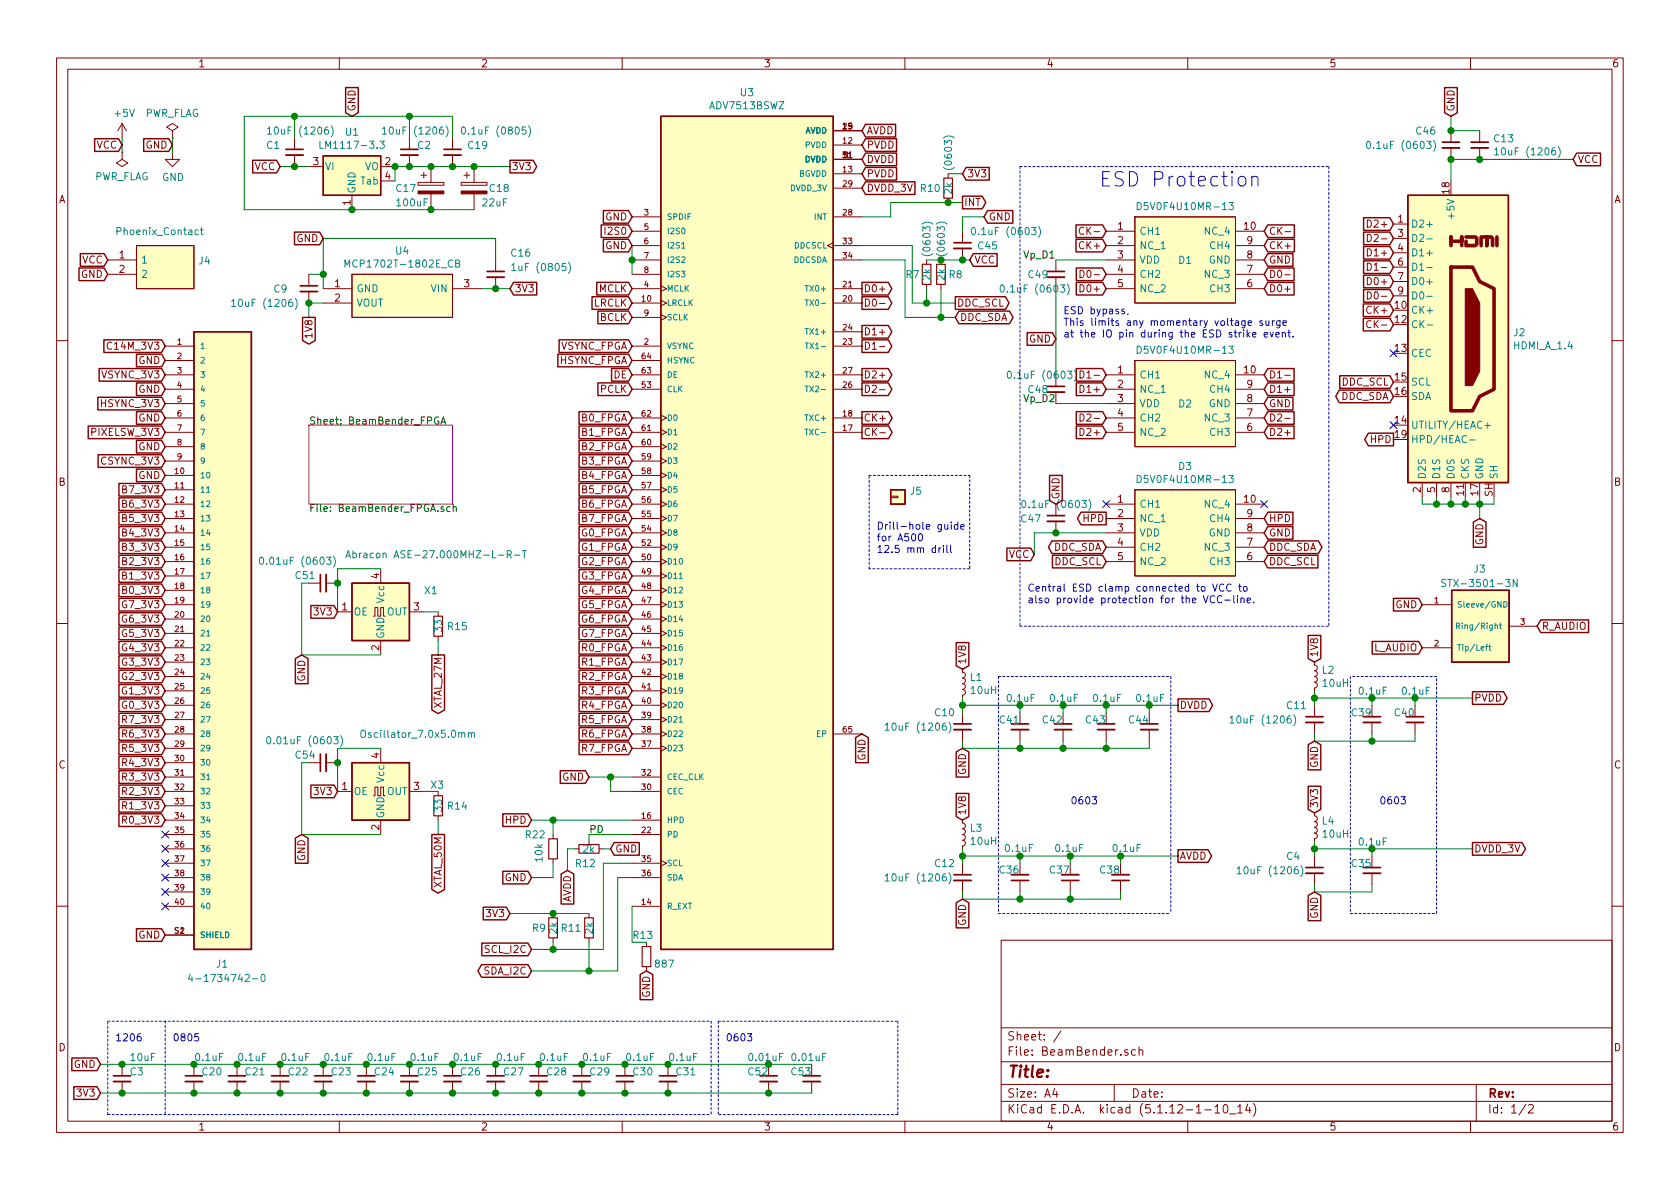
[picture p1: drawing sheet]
<svg xmlns="http://www.w3.org/2000/svg" width="297mm" height="210mm" viewBox="0 0 297 210" stroke-linecap="round" stroke-linejoin="round" font-family="sans-serif">
<defs><g id="words">
<text font-size="3.5" fill="#0000c2" x="194.3" y="33">ESD Protection</text>
<text font-size="2.8" fill="#840000" x="178" y="190.5">Title:</text>
<g font-size="2.1" fill="#840000">
<text x="178" y="184">Sheet: /</text>
<text x="178" y="186.7">File: BeamBender.sch</text>
<text x="178" y="196.9">KiCad E.D.A. kicad (5.1.12-1-10_14)</text>
<text x="178" y="194.1">Size: A4</text>
<text x="200" y="194.1">Date:</text>
<text x="263" y="194.1">Rev:</text>
<text x="263" y="196.9">Id: 1/2</text>
</g>
<g font-size="1.8" fill="#840000">
<text x="35" y="11.9">1</text>
<text x="85" y="11.9">2</text>
<text x="135" y="11.9">3</text>
<text x="185" y="11.9">4</text>
<text x="235" y="11.9">5</text>
<text x="285" y="11.9">6</text>
<text x="62.9" y="19.8" transform="rotate(-90 62.9 19.8)">GND</text>
<text x="153.2" y="23.7">AVDD</text>
<text x="257.2" y="19.8" transform="rotate(-90 257.2 19.8)">GND</text>
<text x="17.1" y="26.3">VCC</text>
<text x="25.8" y="26.3">GND</text>
<text x="55.4" y="29.2">3</text>
<text x="68.1" y="29.2">2</text>
<text x="153.2" y="26.3">PVDD</text>
<text x="153.2" y="28.8">DVDD</text>
<text x="278.9" y="28.8">VCC</text>
<text x="10.4" y="35.9">A</text>
<text x="45" y="30.1">VCC</text>
<text x="68.1" y="31.7">4</text>
<text x="90.4" y="30.1">3V3</text>
<text x="153.2" y="33.9">DVDD_3V</text>
<text x="153.2" y="31.4">PVDD</text>
<text x="171" y="31.4">3V3</text>
<text x="256.3" y="34.2" transform="rotate(-90 256.3 34.2)">18</text>
<text x="285.4" y="35.9">A</text>
<text x="62" y="36.3" transform="rotate(-90 62 36.3)">1</text>
<text x="107" y="39">GND</text>
<text x="107.3" y="41.5">I2S0</text>
<text x="170.4" y="36.4">INT</text>
<text x="174.8" y="39">GND</text>
<text x="191.6" y="41.5">CK-</text>
<text x="197.6" y="40.6">1</text>
<text x="220" y="40.6">10</text>
<text x="224.3" y="41.5">CK-</text>
<text x="242.3" y="40.3">D2+</text>
<text x="247.2" y="39.4">1</text>
<text x="247.2" y="41.9">3</text>
<text x="14.5" y="46.6">VCC</text>
<text x="21.1" y="45.7">1</text>
<text x="52.4" y="42.8">GND</text>
<text x="107" y="44.1">GND</text>
<text x="172.2" y="46.6">VCC</text>
<text x="191.2" y="44.1">CK+</text>
<text x="197.6" y="43.2">2</text>
<text x="197.6" y="45.7">3</text>
<text x="220.5" y="45.7">8</text>
<text x="220.5" y="43.2">9</text>
<text x="224.3" y="46.6">GND</text>
<text x="224.3" y="44.1">CK+</text>
<text x="242.3" y="45.3">D1+</text>
<text x="242.7" y="47.9">D1-</text>
<text x="242.7" y="42.8">D2-</text>
<text x="247.2" y="44.4">4</text>
<text x="247.2" y="47">6</text>
<text x="14.3" y="49.1">GND</text>
<text x="21.1" y="48.3">2</text>
<text x="59.2" y="50.8">1</text>
<text x="59.2" y="53.3">2</text>
<text x="82.1" y="50.8">3</text>
<text x="91" y="51.7">3V3</text>
<text x="105.9" y="51.7">MCLK</text>
<text x="152.7" y="51.7">D0+</text>
<text x="191.5" y="51.7">D0+</text>
<text x="191.9" y="49.1">D0-</text>
<text x="197.6" y="48.3">4</text>
<text x="197.6" y="50.8">5</text>
<text x="220.5" y="50.8">6</text>
<text x="220.5" y="48.3">7</text>
<text x="224.3" y="51.7">D0+</text>
<text x="224.3" y="49.1">D0-</text>
<text x="242.3" y="50.4">D0+</text>
<text x="242.7" y="53">D0-</text>
<text x="247.2" y="49.5">7</text>
<text x="247.2" y="52.1">9</text>
<text x="55.2" y="59.5" transform="rotate(-90 55.2 59.5)">1V8</text>
<text x="105" y="54.2">LRCLK</text>
<text x="106.1" y="56.8">BCLK</text>
<text x="152.7" y="54.2">D0-</text>
<text x="152.7" y="59.3">D1+</text>
<text x="169.2" y="54.2">DDC_SCL</text>
<text x="169.7" y="56.8">DDC_SDA</text>
<text x="242" y="55.5">CK+</text>
<text x="242.4" y="58">CK-</text>
<text x="246.7" y="54.6">10</text>
<text x="246.7" y="57.1">12</text>
<text x="19.6" y="61.8">C14M_3V3</text>
<text x="24.5" y="64.4">GND</text>
<text x="98.9" y="64.4">HSYNC_FPGA</text>
<text x="99" y="61.8">VSYNC_FPGA</text>
<text x="152.7" y="61.8">D1-</text>
<text x="182" y="60.6">GND</text>
<text x="246.7" y="62.2">13</text>
<text x="18.2" y="66.9">VSYNC_3V3</text>
<text x="24.5" y="69.5">GND</text>
<text x="106.1" y="69.5">PCLK</text>
<text x="108.5" y="66.9">DE</text>
<text x="152.7" y="66.9">D2+</text>
<text x="152.7" y="69.5">D2-</text>
<text x="191.5" y="69.5">D1+</text>
<text x="191.9" y="66.9">D1-</text>
<text x="197.6" y="66">1</text>
<text x="197.6" y="68.6">2</text>
<text x="197.6" y="71.1">3</text>
<text x="220" y="66">10</text>
<text x="220.5" y="71.1">8</text>
<text x="220.5" y="68.6">9</text>
<text x="224.3" y="66.9">D1-</text>
<text x="224.3" y="69.5">D1+</text>
<text x="237" y="70.7">DDC_SDA</text>
<text x="237.2" y="68.2">DDC_SCL</text>
<text x="246.7" y="67.3">15</text>
<text x="246.7" y="69.8">16</text>
<text x="16.3" y="77.1">PIXELSW_3V3</text>
<text x="18.1" y="72">HSYNC_3V3</text>
<text x="24.5" y="74.5">GND</text>
<text x="102.8" y="74.5">B0_FPGA</text>
<text x="102.8" y="77.1">B1_FPGA</text>
<text x="152.7" y="74.5">CK+</text>
<text x="152.7" y="77.1">CK-</text>
<text x="191.5" y="77.1">D2+</text>
<text x="191.9" y="74.5">D2-</text>
<text x="197.6" y="73.7">4</text>
<text x="197.6" y="76.2">5</text>
<text x="220.5" y="76.2">6</text>
<text x="220.5" y="73.7">7</text>
<text x="224.3" y="74.5">D2-</text>
<text x="224.3" y="77.1">D2+</text>
<text x="224.3" y="72">GND</text>
<text x="246.7" y="74.9">14</text>
<text x="246.7" y="77.5">19</text>
<text x="18.1" y="82.2">CSYNC_3V3</text>
<text x="24.5" y="79.6">GND</text>
<text x="102.8" y="82.2">B3_FPGA</text>
<text x="102.8" y="79.6">B2_FPGA</text>
<text x="242.4" y="78.4">HPD</text>
<text x="10.4" y="85.9">B</text>
<text x="22" y="87.2">B7_3V3</text>
<text x="22" y="89.8">B6_3V3</text>
<text x="24.5" y="84.7">GND</text>
<text x="102.8" y="89.8">B6_FPGA</text>
<text x="102.8" y="87.2">B5_FPGA</text>
<text x="102.8" y="84.7">B4_FPGA</text>
<text x="187.3" y="88.4" transform="rotate(-90 187.3 88.4)">GND</text>
<text x="197.6" y="88.9">1</text>
<text x="220" y="88.9">10</text>
<text x="251.2" y="87.1" transform="rotate(-90 251.2 87.1)">2</text>
<text x="253.7" y="87.1" transform="rotate(-90 253.7 87.1)">5</text>
<text x="256.3" y="87.1" transform="rotate(-90 256.3 87.1)">8</text>
<text x="258.8" y="87.6" transform="rotate(-90 258.8 87.6)">11</text>
<text x="261.4" y="87.6" transform="rotate(-90 261.4 87.6)">17</text>
<text x="263.9" y="87.8" transform="rotate(-90 263.9 87.8)">SH</text>
<text x="285.4" y="85.9">B</text>
<text x="22" y="92.3">B5_3V3</text>
<text x="22" y="94.9">B4_3V3</text>
<text x="102.7" y="94.9">G0_FPGA</text>
<text x="102.8" y="92.3">B7_FPGA</text>
<text x="191.6" y="92.3">HPD</text>
<text x="197.6" y="91.4">2</text>
<text x="197.6" y="94">3</text>
<text x="220.5" y="94">8</text>
<text x="220.5" y="91.4">9</text>
<text x="224.3" y="92.3">HPD</text>
<text x="224.3" y="94.9">GND</text>
<text x="22" y="99.9">B2_3V3</text>
<text x="22" y="97.4">B3_3V3</text>
<text x="102.7" y="99.9">G2_FPGA</text>
<text x="102.7" y="97.4">G1_FPGA</text>
<text x="178.4" y="98.7">VCC</text>
<text x="186.2" y="97.4">DDC_SDA</text>
<text x="186.4" y="99.9">DDC_SCL</text>
<text x="197.6" y="96.5">4</text>
<text x="197.6" y="99.1">5</text>
<text x="220.5" y="99.1">6</text>
<text x="220.5" y="96.5">7</text>
<text x="224.3" y="99.9">DDC_SCL</text>
<text x="224.3" y="97.4">DDC_SDA</text>
<text x="262.3" y="96.4" transform="rotate(-90 262.3 96.4)">GND</text>
<text x="21.9" y="107.6">G7_3V3</text>
<text x="22" y="105">B0_3V3</text>
<text x="22" y="102.5">B1_3V3</text>
<text x="60.5" y="107.9">1</text>
<text x="67.1" y="102.3" transform="rotate(-90 67.1 102.3)">4</text>
<text x="73.2" y="107.9">3</text>
<text x="102.7" y="107.6">G5_FPGA</text>
<text x="102.7" y="105">G4_FPGA</text>
<text x="102.7" y="102.5">G3_FPGA</text>
<text x="246.7" y="107.6">GND</text>
<text x="21.9" y="110.1">G6_3V3</text>
<text x="21.9" y="112.6">G5_3V3</text>
<text x="55.8" y="108.8">3V3</text>
<text x="102.7" y="112.6">G7_FPGA</text>
<text x="102.7" y="110.1">G6_FPGA</text>
<text x="272.6" y="111.4">R_AUDIO</text>
<text x="21.9" y="117.7">G3_3V3</text>
<text x="21.9" y="115.2">G4_3V3</text>
<text x="67.1" y="115" transform="rotate(-90 67.1 115)">2</text>
<text x="102.8" y="117.7">R1_FPGA</text>
<text x="102.8" y="115.2">R0_FPGA</text>
<text x="170.8" y="117.6" transform="rotate(-90 170.8 117.6)">1V8</text>
<text x="233" y="116.3" transform="rotate(-90 233 116.3)">1V8</text>
<text x="242.9" y="115.2">L_AUDIO</text>
<text x="21.9" y="120.3">G2_3V3</text>
<text x="21.9" y="122.8">G1_3V3</text>
<text x="21.9" y="125.3">G0_3V3</text>
<text x="54" y="120.5" transform="rotate(-90 54 120.5)">GND</text>
<text x="78.1" y="125.1" transform="rotate(-90 78.1 125.1)">XTAL_27M</text>
<text x="102.8" y="122.8">R3_FPGA</text>
<text x="102.8" y="125.3">R4_FPGA</text>
<text x="102.8" y="120.3">R2_FPGA</text>
<text x="208.5" y="125.3">DVDD</text>
<text x="260.6" y="124.1">PVDD</text>
<text x="22" y="127.9">R7_3V3</text>
<text x="22" y="130.4">R6_3V3</text>
<text x="102.8" y="130.4">R6_FPGA</text>
<text x="102.8" y="127.9">R5_FPGA</text>
<text x="10.4" y="135.9">C</text>
<text x="22" y="133">R5_3V3</text>
<text x="22" y="135.5">R4_3V3</text>
<text x="67.1" y="134.1" transform="rotate(-90 67.1 134.1)">4</text>
<text x="102.8" y="133">R7_FPGA</text>
<text x="153" y="134.5" transform="rotate(-90 153 134.5)">GND</text>
<text x="170.8" y="137.1" transform="rotate(-90 170.8 137.1)">GND</text>
<text x="233" y="135.8" transform="rotate(-90 233 135.8)">GND</text>
<text x="285.4" y="135.9">C</text>
<text x="22" y="143.1">R1_3V3</text>
<text x="22" y="140.6">R2_3V3</text>
<text x="22" y="138">R3_3V3</text>
<text x="55.8" y="140.6">3V3</text>
<text x="60.5" y="139.7">1</text>
<text x="73.2" y="139.7">3</text>
<text x="99.4" y="138">GND</text>
<text x="233" y="143" transform="rotate(-90 233 143)">3V3</text>
<text x="22" y="145.7">R0_3V3</text>
<text x="67.1" y="146.8" transform="rotate(-90 67.1 146.8)">2</text>
<text x="89.5" y="145.7">HPD</text>
<text x="170.8" y="144.2" transform="rotate(-90 170.8 144.2)">1V8</text>
<text x="54" y="152.3" transform="rotate(-90 54 152.3)">GND</text>
<text x="89.3" y="155.8">GND</text>
<text x="108.7" y="150.7">GND</text>
<text x="208.5" y="152">AVDD</text>
<text x="260.6" y="150.7">DVDD_3V</text>
<text x="78.1" y="156.9" transform="rotate(-90 78.1 156.9)">XTAL_50M</text>
<text x="101" y="159.7" transform="rotate(-90 101 159.7)">AVDD</text>
<text x="24.5" y="166">GND</text>
<text x="86.2" y="162.2">3V3</text>
<text x="170.8" y="163.7" transform="rotate(-90 170.8 163.7)">GND</text>
<text x="233" y="162.5" transform="rotate(-90 233 162.5)">GND</text>
<text x="85.7" y="172.3">SDA_I2C</text>
<text x="85.9" y="168.5">SCL_I2C</text>
<text x="114.9" y="176.4" transform="rotate(-90 114.9 176.4)">GND</text>
<text x="10.4" y="185.9">D</text>
<text x="285.4" y="185.9">D</text>
<text x="13.1" y="188.8">GND</text>
<text x="13.8" y="193.9">3V3</text>
<text x="35" y="199.9">1</text>
<text x="85" y="199.9">2</text>
<text x="135" y="199.9">3</text>
<text x="185" y="199.9">4</text>
<text x="235" y="199.9">5</text>
<text x="285" y="199.9">6</text>
</g>
<g font-size="1.8" fill="#008484">
<text x="131" y="17">U3</text>
<text x="20.4" y="20.7">+5V</text>
<text x="25.5" y="20.7">PWR_FLAG</text>
<text x="48.3" y="23.8">10uF (1206)</text>
<text x="61.1" y="24">U1</text>
<text x="68.6" y="23.8">10uF (1206)</text>
<text x="82.6" y="23.8">0.1uF (0805)</text>
<text x="125.7" y="19.3">ADV7513BSWZ</text>
<text x="250.5" y="23.8">C46</text>
<text x="47.2" y="26.3">C1</text>
<text x="57.5" y="26.3">LM1117-3.3</text>
<text x="73.9" y="26.3">C2</text>
<text x="82.8" y="26.3">C19</text>
<text x="242.6" y="26.3">0.1uF (0603)</text>
<text x="264.2" y="25.2">C13</text>
<text x="265.3" y="27.5">10uF (1206)</text>
<text x="16.6" y="31.9">PWR_FLAG</text>
<text x="28.7" y="32">GND</text>
<text x="57.4" y="30.1">VI</text>
<text x="62.9" y="34.3" transform="rotate(-90 62.9 34.3)">GND</text>
<text x="63.9" y="32.6">Tab</text>
<text x="64.5" y="30.1">VO</text>
<text x="70.1" y="34">C17</text>
<text x="86.6" y="34">C18</text>
<text x="162.8" y="34">R10</text>
<text x="168.3" y="33.1" transform="rotate(-90 168.3 33.1)">2k (0603)</text>
<text x="21" y="41.6">Phoenix_Contact</text>
<text x="70.3" y="36.5">100uF</text>
<text x="85.4" y="36.5">22uF</text>
<text x="172.8" y="41.6">0.1uF (0603)</text>
<text x="201.4" y="41.5">CH1</text>
<text x="202" y="37.2">D5V0F4U10MR-13</text>
<text x="213.2" y="41.5">NC_4</text>
<text x="249.4" y="40.3">D2+</text>
<text x="257.2" y="38.2" transform="rotate(-90 257.2 38.2)">+5V</text>
<text x="24.9" y="46.6">1</text>
<text x="35.2" y="46.8">J4</text>
<text x="62" y="47.3">MCP1702T-1802E_CB</text>
<text x="70" y="45">U4</text>
<text x="90.4" y="45.4">C16</text>
<text x="91.3" y="47.9">1uF (0805)</text>
<text x="173" y="44.1">C45</text>
<text x="201.4" y="44.1">NC_1</text>
<text x="201.4" y="46.6">VDD</text>
<text x="208.4" y="46.7">D1</text>
<text x="213.7" y="46.6">GND</text>
<text x="214.1" y="44.1">CH4</text>
<text x="249.4" y="42.8">D2-</text>
<text x="249.4" y="45.3">D1+</text>
<text x="249.4" y="47.9">D1-</text>
<text x="24.9" y="49.1">2</text>
<text x="48.5" y="51.7">C9</text>
<text x="63" y="51.7">GND</text>
<text x="76.3" y="51.7">VIN</text>
<text x="160.2" y="49.2">R7</text>
<text x="164.5" y="48.4" transform="rotate(-90 164.5 48.4)">2k (0603)</text>
<text x="167.8" y="49.2">R8</text>
<text x="177.9" y="51.7">0.1uF (0603)</text>
<text x="181.9" y="49.2">C49</text>
<text x="201.4" y="49.1">CH2</text>
<text x="201.4" y="51.7">NC_2</text>
<text x="213.2" y="49.1">NC_3</text>
<text x="214.1" y="51.7">CH3</text>
<text x="249.4" y="50.4">D0+</text>
<text x="249.4" y="53">D0-</text>
<text x="41.9" y="54.3">10uF (1206)</text>
<text x="63" y="54.2">VOUT</text>
<text x="249.4" y="55.5">CK+</text>
<text x="249.4" y="58">CK-</text>
<text x="267.7" y="59.5">J2</text>
<text x="202" y="62.6">D5V0F4U10MR-13</text>
<text x="249.4" y="63.1">CEC</text>
<text x="267.8" y="61.8">HDMI_A_1.4</text>
<text x="179.1" y="67">0.1uF (0603)</text>
<text x="181.9" y="69.5">C48</text>
<text x="201.4" y="66.9">CH1</text>
<text x="201.4" y="69.5">NC_1</text>
<text x="213.2" y="66.9">NC_4</text>
<text x="214.1" y="69.5">CH4</text>
<text x="249.4" y="68.2">SCL</text>
<text x="249.4" y="70.7">SDA</text>
<text x="201.4" y="72">VDD</text>
<text x="201.4" y="74.5">CH2</text>
<text x="201.4" y="77.1">NC_2</text>
<text x="208.4" y="72.1">D2</text>
<text x="213.2" y="74.5">NC_3</text>
<text x="213.7" y="72">GND</text>
<text x="214.1" y="77.1">CH3</text>
<text x="249.4" y="75.8">UTILITY/HEAC+</text>
<text x="208.4" y="83.1">D3</text>
<text x="249.4" y="78.4">HPD/HEAC-</text>
<text x="161" y="87.5">J5</text>
<text x="181.7" y="89.8">0.1uF (0603)</text>
<text x="201.4" y="89.8">CH1</text>
<text x="202" y="85.4">D5V0F4U10MR-13</text>
<text x="213.2" y="89.8">NC_4</text>
<text x="252.1" y="84.8" transform="rotate(-90 252.1 84.8)">D2S</text>
<text x="254.6" y="84.8" transform="rotate(-90 254.6 84.8)">D1S</text>
<text x="257.2" y="84.8" transform="rotate(-90 257.2 84.8)">D0S</text>
<text x="259.7" y="84.8" transform="rotate(-90 259.7 84.8)">CKS</text>
<text x="262.3" y="84.8" transform="rotate(-90 262.3 84.8)">GND</text>
<text x="264.8" y="84.8" transform="rotate(-90 264.8 84.8)">SH</text>
<text x="180.6" y="92.4">C47</text>
<text x="201.4" y="92.3">NC_1</text>
<text x="201.4" y="94.9">VDD</text>
<text x="213.7" y="94.9">GND</text>
<text x="214.1" y="92.3">CH4</text>
<text x="47" y="99.9">0.01uF (0603)</text>
<text x="64" y="98.7">Abracon ASE-27.000MHZ-L-R-T</text>
<text x="201.4" y="97.4">CH2</text>
<text x="201.4" y="99.9">NC_2</text>
<text x="213.2" y="97.4">NC_3</text>
<text x="214.1" y="99.9">CH3</text>
<text x="260.7" y="101.3">J3</text>
<text x="52.3" y="102.4">C51</text>
<text x="67.9" y="106.5" transform="rotate(-90 67.9 106.5)">Vcc</text>
<text x="75.1" y="105.1">X1</text>
<text x="256.2" y="103.8">STX-3501-3N</text>
<text x="62.5" y="108.8">OE</text>
<text x="67.9" y="113" transform="rotate(-90 67.9 113)">GND</text>
<text x="68.4" y="108.8">OUT</text>
<text x="78.2" y="111.7" transform="rotate(-90 78.2 111.7)">33</text>
<text x="79.2" y="111.4">R15</text>
<text x="233.8" y="119.1">L2</text>
<text x="171.6" y="120.4">L1</text>
<text x="171.8" y="122.7">10uH</text>
<text x="178.2" y="124.1">0.1uF</text>
<text x="185.8" y="124.1">0.1uF</text>
<text x="193.4" y="124.1">0.1uF</text>
<text x="201" y="124.1">0.1uF</text>
<text x="227.6" y="125.4">C11</text>
<text x="234" y="121.5">10uH</text>
<text x="240.4" y="122.9">0.1uF</text>
<text x="248" y="122.9">0.1uF</text>
<text x="48.3" y="131.6">0.01uF (0603)</text>
<text x="64.8" y="130.5">Oscillator_7.0x5.0mm</text>
<text x="157.5" y="129.2">10uF (1206)</text>
<text x="165.4" y="126.7">C10</text>
<text x="176.8" y="127.9">C41</text>
<text x="184.4" y="127.9">C42</text>
<text x="192" y="127.9">C43</text>
<text x="199.7" y="127.9">C44</text>
<text x="218.5" y="127.9">10uF (1206)</text>
<text x="239" y="126.7">C39</text>
<text x="246.7" y="126.7">C40</text>
<text x="52.3" y="134.2">C54</text>
<text x="62.5" y="140.6">OE</text>
<text x="67.9" y="138.3" transform="rotate(-90 67.9 138.3)">Vcc</text>
<text x="68.4" y="140.6">OUT</text>
<text x="76.3" y="139.5">X3</text>
<text x="78.2" y="143.4" transform="rotate(-90 78.2 143.4)">33</text>
<text x="79.2" y="143.2">R14</text>
<text x="67.9" y="144.8" transform="rotate(-90 67.9 144.8)">GND</text>
<text x="93" y="148.3">R22</text>
<text x="171.6" y="147.1">L3</text>
<text x="171.8" y="149.4">10uH</text>
<text x="233.8" y="145.8">L4</text>
<text x="234" y="148.1">10uH</text>
<text x="240.4" y="149.5">0.1uF</text>
<text x="95.9" y="152.3" transform="rotate(-90 95.9 152.3)">10k</text>
<text x="101.9" y="153.3">R12</text>
<text x="103.1" y="150.8">2k</text>
<text x="157.5" y="155.9">10uF (1206)</text>
<text x="165.4" y="153.3">C12</text>
<text x="176.8" y="154.5">C36</text>
<text x="177.9" y="150.7">0.1uF</text>
<text x="185.7" y="154.5">C37</text>
<text x="186.7" y="150.7">0.1uF</text>
<text x="194.6" y="154.5">C38</text>
<text x="196.9" y="150.7">0.1uF</text>
<text x="219.7" y="154.6">10uF (1206)</text>
<text x="227.5" y="152.1">C4</text>
<text x="239" y="153.3">C35</text>
<text x="94.2" y="164.8">R9</text>
<text x="98.5" y="165.1" transform="rotate(-90 98.5 165.1)">2k</text>
<text x="99.3" y="164.8">R11</text>
<text x="104.8" y="165.1" transform="rotate(-90 104.8 165.1)">2k</text>
<text x="35.1" y="173.7">4-1734742-0</text>
<text x="38.3" y="171.1">J1</text>
<text x="116" y="171.1">887</text>
<text x="23.1" y="190.2">C3</text>
<text x="23.2" y="187.6">10uF</text>
<text x="34.7" y="187.6">0.1uF</text>
<text x="35.8" y="190.2">C20</text>
<text x="42.3" y="187.6">0.1uF</text>
<text x="43.5" y="190.2">C21</text>
<text x="49.9" y="187.6">0.1uF</text>
<text x="51.1" y="190.2">C22</text>
<text x="57.5" y="187.6">0.1uF</text>
<text x="58.7" y="190.2">C23</text>
<text x="65.2" y="187.6">0.1uF</text>
<text x="66.3" y="190.2">C24</text>
<text x="72.8" y="187.6">0.1uF</text>
<text x="73.9" y="190.2">C25</text>
<text x="80.4" y="187.6">0.1uF</text>
<text x="81.6" y="190.2">C26</text>
<text x="88" y="187.6">0.1uF</text>
<text x="89.2" y="190.2">C27</text>
<text x="95.6" y="187.6">0.1uF</text>
<text x="96.8" y="190.2">C28</text>
<text x="103.3" y="187.6">0.1uF</text>
<text x="104.4" y="190.2">C29</text>
<text x="110.9" y="187.6">0.1uF</text>
<text x="112" y="190.2">C30</text>
<text x="118.5" y="187.6">0.1uF</text>
<text x="119.7" y="190.2">C31</text>
<text x="132.4" y="190.2">C52</text>
<text x="132.6" y="187.6">0.01uF</text>
<text x="140" y="190.2">C53</text>
<text x="140.2" y="187.6">0.01uF</text>
</g>
<g font-size="1.8">
<text x="181.2" y="45.7">Vp_D1</text>
<text x="181.2" y="71.1">Vp_D2</text>
<text x="54.6" y="75.1">Sheet: BeamBender_FPGA</text>
<text x="54.6" y="90.5">File: BeamBender_FPGA.sch</text>
<text x="104.1" y="147.3">PD</text>
</g>
<g font-size="1.8" fill="#008400">
<text x="167.1" y="48.4" transform="rotate(-90 167.1 48.4)">2k (0603)</text>
<text x="112" y="166">R13</text>
</g>
<g font-size="1.8" fill="#0000c2">
<text x="188" y="55.6">ESD bypass,</text>
<text x="188" y="57.6">This limits any momentary voltage surge</text>
<text x="188" y="59.7">at the IO pin during the ESD strike event.</text>
<text x="154.9" y="93.7">Drill-hole guide</text>
<text x="154.9" y="95.7">for A500</text>
<text x="154.9" y="97.8">12.5 mm drill</text>
<text x="181.6" y="104.6">Central ESD clamp connected to VCC to</text>
<text x="181.6" y="106.7">also provide protection for the VCC-line.</text>
<text x="189.2" y="142.2">0603</text>
<text x="243.8" y="142.2">0603</text>
<text x="20.3" y="184.1">1206</text>
<text x="30.5" y="184.1">0805</text>
<text x="128.3" y="184.1">0603</text>
</g>
<g font-size="1.4" fill="#008484">
<text x="142.3" y="23.6">AVDD</text>
<text x="142.3" y="28.7">DVDD</text>
<text x="142.4" y="26.2">PVDD</text>
<text x="139.8" y="33.8">DVDD_3V</text>
<text x="141.2" y="31.2">BGVDD</text>
<text x="117.9" y="38.9">SPDIF</text>
<text x="117.9" y="41.4">I2S0</text>
<text x="144" y="38.9">INT</text>
<text x="117.9" y="43.9">I2S1</text>
<text x="117.9" y="46.5">I2S2</text>
<text x="140.3" y="46.5">DDCSDA</text>
<text x="140.4" y="43.9">DDCSCL</text>
<text x="117.9" y="51.6">MCLK</text>
<text x="117.9" y="49">I2S3</text>
<text x="142.9" y="51.6">TX0+</text>
<text x="117.9" y="54.1">LRCLK</text>
<text x="117.9" y="56.6">SCLK</text>
<text x="142.9" y="59.2">TX1+</text>
<text x="143.7" y="54.1">TX0</text>
<text x="35.3" y="61.7">1</text>
<text x="35.3" y="64.3">2</text>
<text x="117.9" y="61.7">VSYNC</text>
<text x="117.9" y="64.3">HSYNC</text>
<text x="143.7" y="61.7">TX1</text>
<text x="35.3" y="66.8">3</text>
<text x="35.3" y="69.3">4</text>
<text x="35.3" y="71.9">5</text>
<text x="117.9" y="69.3">CLK</text>
<text x="117.9" y="66.8">DE</text>
<text x="142.9" y="66.8">TX2+</text>
<text x="143.7" y="69.3">TX2</text>
<text x="35.3" y="74.4">6</text>
<text x="35.3" y="77">7</text>
<text x="117.9" y="77">D1</text>
<text x="117.9" y="74.4">D0</text>
<text x="142.6" y="74.4">TXC+</text>
<text x="143.5" y="77">TXC</text>
<text x="35.3" y="79.5">8</text>
<text x="35.3" y="82">9</text>
<text x="117.9" y="82">D3</text>
<text x="117.9" y="79.5">D2</text>
<text x="35.3" y="84.6">10</text>
<text x="35.3" y="87.1">11</text>
<text x="35.3" y="89.7">12</text>
<text x="117.9" y="89.7">D6</text>
<text x="117.9" y="87.1">D5</text>
<text x="117.9" y="84.6">D4</text>
<text x="35.3" y="92.2">13</text>
<text x="35.3" y="94.7">14</text>
<text x="117.9" y="94.7">D8</text>
<text x="117.9" y="92.2">D7</text>
<text x="35.3" y="97.3">15</text>
<text x="35.3" y="99.8">16</text>
<text x="117.9" y="99.8">D10</text>
<text x="117.9" y="97.3">D9</text>
<text x="35.3" y="102.4">17</text>
<text x="35.3" y="104.9">18</text>
<text x="35.3" y="107.4">19</text>
<text x="117.9" y="107.4">D13</text>
<text x="117.9" y="104.9">D12</text>
<text x="117.9" y="102.4">D11</text>
<text x="257.6" y="107.4">Sleeve/GND</text>
<text x="35.3" y="110">20</text>
<text x="35.3" y="112.5">21</text>
<text x="117.9" y="112.5">D15</text>
<text x="117.9" y="110">D14</text>
<text x="258.5" y="111.2">Ring/Right</text>
<text x="35.3" y="115.1">22</text>
<text x="35.3" y="117.6">23</text>
<text x="117.9" y="117.6">D17</text>
<text x="117.9" y="115.1">D16</text>
<text x="257.6" y="115.1">Tip/Left</text>
<text x="35.3" y="120.1">24</text>
<text x="35.3" y="122.7">25</text>
<text x="35.3" y="125.2">26</text>
<text x="117.9" y="125.2">D20</text>
<text x="117.9" y="122.7">D19</text>
<text x="117.9" y="120.1">D18</text>
<text x="35.3" y="127.8">27</text>
<text x="35.3" y="130.3">28</text>
<text x="117.9" y="130.3">D22</text>
<text x="117.9" y="127.8">D21</text>
<text x="144.4" y="130.3">EP</text>
<text x="35.3" y="132.8">29</text>
<text x="35.3" y="135.4">30</text>
<text x="35.3" y="137.9">31</text>
<text x="117.9" y="137.9">CEC_CLK</text>
<text x="117.9" y="132.8">D23</text>
<text x="35.3" y="140.5">32</text>
<text x="35.3" y="143">33</text>
<text x="117.9" y="140.5">CEC</text>
<text x="35.3" y="145.5">34</text>
<text x="35.3" y="148.1">35</text>
<text x="117.9" y="145.5">HPD</text>
<text x="117.9" y="148.1">PD</text>
<text x="35.3" y="150.6">36</text>
<text x="35.3" y="153.2">37</text>
<text x="35.3" y="155.7">38</text>
<text x="117.9" y="153.2">SCL</text>
<text x="117.9" y="155.7">SDA</text>
<text x="35.3" y="158.2">39</text>
<text x="35.3" y="160.8">40</text>
<text x="117.9" y="160.8">R_EXT</text>
<text x="35.3" y="165.9">SHIELD</text>
</g>
<g font-size="1.4" fill="#840000">
<text x="149.1" y="22.9">15</text>
<text x="149.1" y="27.9">11</text>
<text x="149.1" y="25.4">12</text>
<text x="149.5" y="27.9">1</text>
<text x="149.1" y="30.5">13</text>
<text x="149.1" y="33">29</text>
<text x="113.9" y="38.1">3</text>
<text x="113.9" y="40.6">5</text>
<text x="149.1" y="38.1">28</text>
<text x="113.9" y="43.2">6</text>
<text x="113.9" y="45.7">7</text>
<text x="149.1" y="43.2">33</text>
<text x="149.1" y="45.7">34</text>
<text x="113.5" y="53.3">10</text>
<text x="113.9" y="50.8">4</text>
<text x="113.9" y="48.3">8</text>
<text x="149.1" y="53.3">20</text>
<text x="149.1" y="50.8">21</text>
<text x="113.9" y="55.9">9</text>
<text x="149.1" y="58.4">24</text>
<text x="31.4" y="61">1</text>
<text x="31.4" y="63.5">2</text>
<text x="113.5" y="63.5">64</text>
<text x="113.9" y="61">2</text>
<text x="149.1" y="61">23</text>
<text x="31.4" y="66">3</text>
<text x="31.4" y="68.6">4</text>
<text x="31.4" y="71.1">5</text>
<text x="113.5" y="68.6">53</text>
<text x="113.5" y="66">63</text>
<text x="149.1" y="68.6">26</text>
<text x="149.1" y="66">27</text>
<text x="31.4" y="73.7">6</text>
<text x="31.4" y="76.2">7</text>
<text x="113.5" y="76.2">61</text>
<text x="113.5" y="73.7">62</text>
<text x="149.1" y="76.2">17</text>
<text x="149.1" y="73.7">18</text>
<text x="31" y="83.8">10</text>
<text x="31.4" y="78.7">8</text>
<text x="31.4" y="81.3">9</text>
<text x="113.5" y="83.8">58</text>
<text x="113.5" y="81.3">59</text>
<text x="113.5" y="78.7">60</text>
<text x="31" y="86.4">11</text>
<text x="31" y="88.9">12</text>
<text x="113.5" y="88.9">56</text>
<text x="113.5" y="86.4">57</text>
<text x="31" y="91.4">13</text>
<text x="31" y="94">14</text>
<text x="113.5" y="94">54</text>
<text x="113.5" y="91.4">55</text>
<text x="31" y="96.5">15</text>
<text x="31" y="99.1">16</text>
<text x="31" y="101.6">17</text>
<text x="113.5" y="101.6">49</text>
<text x="113.5" y="99.1">50</text>
<text x="113.5" y="96.5">52</text>
<text x="31" y="104.1">18</text>
<text x="31" y="106.7">19</text>
<text x="113.5" y="106.7">47</text>
<text x="113.5" y="104.1">48</text>
<text x="253.6" y="106.7">1</text>
<text x="31" y="109.2">20</text>
<text x="31" y="111.8">21</text>
<text x="113.5" y="111.8">45</text>
<text x="113.5" y="109.2">46</text>
<text x="268.9" y="110.5">3</text>
<text x="31" y="114.3">22</text>
<text x="31" y="116.8">23</text>
<text x="31" y="119.4">24</text>
<text x="113.5" y="119.4">42</text>
<text x="113.5" y="116.8">43</text>
<text x="113.5" y="114.3">44</text>
<text x="253.6" y="114.3">2</text>
<text x="31" y="121.9">25</text>
<text x="31" y="124.5">26</text>
<text x="113.5" y="124.5">40</text>
<text x="113.5" y="121.9">41</text>
<text x="31" y="127">27</text>
<text x="31" y="129.5">28</text>
<text x="113.5" y="129.5">38</text>
<text x="113.5" y="127">39</text>
<text x="149.1" y="129.5">65</text>
<text x="31" y="132.1">29</text>
<text x="31" y="134.6">30</text>
<text x="31" y="137.2">31</text>
<text x="113.5" y="137.2">32</text>
<text x="113.5" y="132.1">37</text>
<text x="31" y="139.7">32</text>
<text x="31" y="142.2">33</text>
<text x="113.5" y="139.7">30</text>
<text x="31" y="144.8">34</text>
<text x="31" y="147.3">35</text>
<text x="31" y="149.9">36</text>
<text x="113.5" y="144.8">16</text>
<text x="113.5" y="147.3">22</text>
<text x="31" y="152.4">37</text>
<text x="31" y="154.9">38</text>
<text x="113.5" y="152.4">35</text>
<text x="113.5" y="154.9">36</text>
<text x="31" y="157.5">39</text>
<text x="31" y="160">40</text>
<text x="113.5" y="160">14</text>
<text x="30.9" y="165.1">S1</text>
<text x="31.8" y="165.1">2</text>
</g>
</g></defs>
<g fill="none" stroke="#840000" stroke-width=".18">
<path d="M10 10.3h277v189.9h-277zM12 12.2h273v186.1h-273zM60 10.3v1.9M110 10.3v1.9M160 10.3v1.9M210 10.3v1.9M260 10.3v1.9M21.6 26.9v1.3l1 .6-1 .7-1-.7 1-.6M21.6 26.9h.1M21.6 21.8l-.8 1.3M21.6 21.8v2.6M21.6 21.8l.8 1.3"/>
<path d="M30.5 23.1l1-.6-1-.7-1 .7 1 .6v1.3M30.5 24.4h.1M30.5 26.9v1.3h1.2l-1.2 1.3-1.3-1.3h1.3M52.1 24.4v2M52.1 27.4v2.1M54.6 29.5h2.5M62.2 34.5v2.6M67.3 29.5h2.5M67.3 32h2.5M72.4 24.4v2M72.4 27.4v2.1M73.9 32.3h4.6v.5h-4.6z"/>
<path d="M74.4 31h1M74.9 30.5v1M76.2 29.5v2.8M76.2 34.3v2.8M80 24.4v2M80 27.4v2.1M81.5 32.3h4.6v.5h-4.6zM82 31h1.1M82.5 30.5v1M83.8 29.5v2.8M83.8 34.3v2.8M111.8 38.3h5"/>
<path d="M147.3 28.2h5.1M147.3 25.6h5.1M147.3 30.7h5.1M147.3 23.1h5.1M147.3 38.3h5.1M147.3 33.3h5.1M167.6 35v.8M200.7 38.3h17.7v15.3h-17.7zM241.8 38.9a.64 .64 0 0 1 .7 .6 .64 .64 0 0 1-.7 .7zM246.4 39.6h2.5M256.5 23.1v2M256.5 26.2v2"/>
<path d="M261.6 23.1v2M261.6 26.2v2M19 46h5.1M19 48.5h5.1M24.1 43.4h10.2v7.6h-10.2zM54.6 48.5v2M54.6 51.6v2M57.1 51h5.1M57.1 53.6h5.1M62.2 48.5h17.8v7.6h-17.8zM80 51h5.1M87.6 46v2"/>
<path d="M87.6 49v2M111.8 40.9h5M111.8 43.4h5M111.8 46h5M111.8 48.5h5M111.8 51h5M111.8 53.6h5M111.8 56.1h5M116.8 53.1l1.1 .5-1.1 .5M116.8 50.5l1.1 .5-1.1 .6M116.8 55.6l1.1 .5-1.1 .5M147.3 42.9l-1 .5 1 .5"/>
<path d="M147.3 43.4h5.1M147.3 46h5.1M147.3 51h5.1M147.3 53.6h5.1M147.3 58.7h5.1M155.5 53.7h1M163.8 50.3v.7M166.4 50.3v.7M170.2 40.9v2M170.2 43.9v2.1M186.7 46v2M186.7 49v2"/>
<path d="M191 50.3a.64 .64 0 0 1 .7 .7 .64 .64 0 0 1-.7 .6zM191 47.8a.64 .64 0 0 1 .7 .6 .64 .64 0 0 1-.7 .7zM191.6 40.3a.6 .6 0 0 0-.8 .4 .6 .6 0 0 0 .6 .7l.2-.1M195.6 40.9h5.1M195.6 43.4h5.1M195.6 46h5.1M195.6 48.5h5.1M195.6 51h5.1M218.4 40.9h5.1M218.4 43.4h5.1M218.4 46h5.1M218.4 48.5h5.1"/>
<path d="M218.4 51h5.1M227.2 48.6h.9M227.2 41h1M241.8 51.6a.64 .64 0 0 1 .7 .6 .64 .64 0 0 1-.7 .7zM241.8 49.1a.64 .64 0 0 1 .7 .6 .64 .64 0 0 1-.7 .6zM241.8 46.5a.64 .64 0 0 1 .7 .7 .64 .64 0 0 1-.7 .6zM241.8 44a.64 .64 0 0 1 .7 .6 .64 .64 0 0 1-.7 .7zM241.8 41.4a.64 .64 0 0 1 .7 .7 .64 .64 0 0 1-.7 .6zM242.4 56.8a.6 .6 0 0 0-.8 .4 .6 .6 0 0 0 .6 .8l.2-.2M246.4 42.2h2.5M246.4 44.7h2.5M246.4 47.2h2.5"/>
<path d="M246.4 49.8h2.5M246.4 52.3h2.5M10 60.2h2M19.7 60.6a.6 .6 0 0 0-.8 .5 .6 .6 0 0 0 .6 .7l.2-.2M29.2 66.3h5.1M29.2 68.8h5.1M29.2 71.4h5.1M29.2 73.9h5.1M29.2 76.4h5.1M29.2 61.2h5.1M29.2 63.7h5.1M29.2 79h5.1"/>
<path d="M111.8 66.3h5M111.8 68.8h5M111.8 73.9h5M111.8 76.4h5M111.8 61.2h5M111.8 63.7h5M111.8 79h5M116.8 78.5l1.1 .5-1.1 .5M116.8 75.9l1.1 .5-1.1 .6M116.8 73.4l1.1 .5-1.1 .5M147.3 66.3h5.1M147.3 68.8h5.1"/>
<path d="M147.3 73.9h5.1M147.3 76.4h5.1M147.3 61.2h5.1M155.5 61.3h1M155.5 68.9h1M155.5 76.5h1M186.7 66.3v2M191 65.6a.64 .64 0 0 1 .7 .6 .64 .64 0 0 1-.7 .6zM191 68.1a.64 .64 0 0 1 .7 .7 .64 .64 0 0 1-.7 .6zM191 73.2a.64 .64 0 0 1 .7 .6 .64 .64 0 0 1-.7 .7zM191 75.7a.64 .64 0 0 1 .7 .7 .64 .64 0 0 1-.7 .6zM195.6 66.3h5.1"/>
<path d="M195.6 68.8h5.1M195.6 71.4h5.1M195.6 73.9h5.1M195.6 76.4h5.1M200.7 63.7h17.7v15.3h-17.7zM218.4 66.3h5.1M218.4 68.8h5.1M218.4 71.4h5.1M218.4 73.9h5.1M218.4 76.4h5.1M227.2 66.4h.9M227.2 74h.9"/>
<path d="M285 60.2h2M29.2 89.1h5.1M29.2 91.7h5.1M29.2 94.2h5.1M29.2 96.8h5.1M29.2 99.3h5.1M29.2 84.1h5.1M29.2 86.6h5.1M29.2 81.5h5.1M111.8 89.1h5M111.8 91.7h5M111.8 94.2h5"/>
<path d="M111.8 96.8h5M111.8 99.3h5M111.8 84.1h5M111.8 86.6h5M111.8 81.5h5M116.8 98.8l1.1 .5-1.1 .5M116.8 96.3l1.1 .5-1.1 .5M116.8 93.7l1.1 .5-1.1 .5M116.8 91.2l1.1 .5-1.1 .5M116.8 88.6l1.1 .5-1.1 .6M116.8 86.1l1.1 .5-1.1 .5M116.8 83.6l1.1 .5-1.1 .5"/>
<path d="M116.8 81l1.1 .5-1.1 .5M157.5 87.8h1.2v.2h-1.2zM186.7 89.1v2.1M186.7 92.2v2M195.6 89.1h5.1M195.6 91.7h5.1M195.6 94.2h5.1M195.6 96.8h5.1M195.6 99.3h5.1M200.7 86.6h17.7v15.2h-17.7zM218.4 89.1h5.1M218.4 91.7h5.1"/>
<path d="M218.4 94.2h5.1M218.4 96.8h5.1M218.4 99.3h5.1M251.5 85.3v2.6M254 85.3v2.6M256.5 85.3v2.6M10 110.3h2M29.2 106.9h5.1M29.2 114.5h5.1M29.2 101.8h5.1M29.2 104.4h5.1M29.2 109.5h5.1"/>
<path d="M29.2 112h5.1M29.2 117.1h5.1M29.2 119.6h5.1M54.6 103.1h2M57.7 103.1h2M59.7 108.2h2.5M66 109h.3v-1.6h.5v1.6h.5v-1.6h.5v1.6h.3M67.3 100.6v2.5M67.3 113.3v2.5M72.4 108.2h2.5M77.5 108.2v.8M77.5 112.5v.8"/>
<path d="M111.8 106.9h5M111.8 114.5h5M111.8 101.8h5M111.8 104.4h5M111.8 109.5h5M111.8 112h5M111.8 117.1h5M111.8 119.6h5M116.8 119.1l1.1 .5-1.1 .5M116.8 116.6l1.1 .5-1.1 .5M116.8 114l1.1 .5-1.1 .6M116.8 111.5l1.1 .5-1.1 .5"/>
<path d="M116.8 109l1.1 .5-1.1 .5M116.8 106.4l1.1 .5-1.1 .5M116.8 103.9l1.1 .5-1.1 .5M116.8 101.3l1.1 .5-1.1 .6M170.2 118.4v.5l.3 .1 .2 .3-.1 .4-.4 .2 .3 .1 .2 .3-.1 .4-.4 .2 .3 .1 .2 .3-.1 .4-.4 .2 .3 .1 .2 .3-.1 .5-.4 .1v.5M232.4 117.1v.5l.3 .1 .2 .3-.1 .4-.4 .2 .3 .1 .2 .3-.1 .5-.4 .1 .3 .2 .2 .2-.1 .5-.4 .1 .3 .2 .2 .3-.1 .4-.4 .2v.5M251.5 106.9h5M251.5 114.5h5M266.7 110.7h5.1M285 110.3h2M29.2 122.2h5.1M29.2 124.7h5.1"/>
<path d="M29.2 127.2h5.1M29.2 129.8h5.1M29.2 132.3h5.1M29.2 134.9h5.1M29.2 137.4h5.1M29.2 139.9h5.1M54.6 134.9h2M57.7 134.9h2M59.7 139.9h2.5M67.3 132.3v2.6M72.4 139.9h2.5M77.5 139.9v.8"/>
<path d="M111.8 122.2h5M111.8 124.7h5M111.8 127.2h5M111.8 129.8h5M111.8 132.3h5M111.8 137.4h5M111.8 139.9h5M116.8 131.8l1.1 .5-1.1 .5M116.8 129.3l1.1 .5-1.1 .5M116.8 126.7l1.1 .5-1.1 .6M116.8 124.2l1.1 .5-1.1 .5M116.8 121.7l1.1 .5-1.1 .5"/>
<path d="M147.3 129.8h5.1M170.2 126v2M170.2 129v2.1M180.3 126v2M180.3 129v2.1M188 126v2M188 129v2.1M195.6 126v2M195.6 129v2.1M203.2 126v2M203.2 129v2.1M232.4 124.7v2"/>
<path d="M232.4 127.8v2M242.6 124.7v2M242.6 127.8v2M250.2 124.7v2M250.2 127.8v2M29.2 142.5h5.1M29.2 145h5.1M29.2 147.6h5.1M29.2 150.1h5.1M29.2 152.6h5.1M29.2 155.2h5.1M29.2 157.7h5.1"/>
<path d="M66 140.7h.3v-1.5h.5v1.5h.5v-1.5h.5v1.5h.3M67.3 145v2.6M77.5 144.3v.7M97.8 147.6v.7M97.8 151.9v.7M101.6 150.1h.8M104.1 148.8v.8M105.9 150.1h.8M111.8 145h5M111.8 147.6h5M111.8 152.6h5M111.8 155.2h5"/>
<path d="M116.8 152.1l1.1 .5-1.1 .6M170.2 145v.5l.3 .2 .2 .2-.1 .5-.4 .2 .3 .1 .2 .3-.1 .4-.4 .2 .3 .1 .2 .3-.1 .4-.4 .2 .3 .1 .2 .3-.1 .4-.4 .2v.5M170.2 152.6v2.1M170.2 155.7v2M180.3 155.7v2M189.2 155.7v2M198.1 155.7v2M232.4 143.8v.5l.3 .1 .2 .3-.1 .4-.4 .2 .3 .1 .2 .3-.1 .4-.4 .2 .3 .1 .2 .3-.1 .4-.4 .2 .3 .1 .2 .3-.1 .5-.4 .1v.5M232.4 151.4v2M232.4 154.4v2.1M242.6 151.4v2M242.6 154.4v2.1"/>
<path d="M10 160.2h2M29.2 160.3h5.1M29.2 165.3h5.1M97.8 161.5v.8M97.8 165.9v.7M104.1 161.5v.8M104.1 165.9v.7M111.8 160.3h5M114.3 166.6v.8M114.3 170.9v.8M177 166.3h108v32h-108zM285 160.2h2"/>
<path d="M21.6 188.2v2M21.6 191.3v2M34.3 188.2v2M34.3 191.3v2M41.9 188.2v2M41.9 191.3v2M49.5 188.2v2M49.5 191.3v2M57.1 188.2v2M57.1 191.3v2M60 198.3v1.9M64.8 188.2v2"/>
<path d="M64.8 191.3v2M72.4 188.2v2M72.4 191.3v2M80 188.2v2M80 191.3v2M87.6 188.2v2M87.6 191.3v2M95.2 188.2v2M95.2 191.3v2M102.9 188.2v2M102.9 191.3v2M110 198.3v1.9"/>
<path d="M110.5 188.2v2M110.5 191.3v2M118.1 188.2v2M118.1 191.3v2M135.9 188.2v2M135.9 191.3v2M143.5 188.2v2M143.5 191.3v2M160 198.3v1.9M177 194.8h108M177 191.8h108M177 187.8h108"/>
<path d="M177 181.8h108M186.5 192.5l-.4 1h1M186.8 193v1M187.6 182.3l-1.3 2M197 191.8v3M199.4 185.7a.37 .37 0 0 0-.6 .1l.1 .2 .5 .2 .1 .1-.2 .3-.5-.1M200.8 185.7l-.5-.1-.2 .3 .1 .6h.6M201.4 185.7h.1a.37 .37 0 0 1 .6 .1v.8M201.4 185.1v1.5M210 198.3v1.9M213 196.3h1.2M214.8 195.8l.4-.5v1.5"/>
<path d="M214.8 196.8h.9M216.4 195.5l.3-.2a.94 .94 0 0 1 0 1.5l-.4-.3v-.6zM217.4 197h1.1M218.8 195.8l.5-.5v1.5M218.8 196.8h.9M220.6 195.2l-.4 1.1h1M221 195.8v1M221.6 195.1a1.71 1.71 0 0 1 0 2.3M260 198.3v1.9M261 191.8v6.5M269.8 195.2l-1.2 2M270.3 195.5l.2-.2h.3l.3 .5-.9 1h.9"/>
</g>
<path d="M54.6 75.2h25.4v13.9h-25.4z" fill="none" stroke="#840084" stroke-width=".18"/>
<path d="M77.5 73.8a.59 .59 0 0 0-.7 .6 .59 .59 0 0 0 .7 .5l.1-.4h-.3M78 75l.4-1.3 .4 1.3M78.1 74.6h.6M78.4 89.7l-.3-.1-.1 .2v.2l.4 .1v.3h-.4M79.6 89.7l-.4-.1-.2 .2 .1 .6h.5M80.1 89.7l.2-.1 .3 .1 .1 .7M80.1 89.2v1.2" fill="none" stroke="#000" stroke-width=".18"/>
<path d="M166.9 31.5h1.5v3.5h-1.5zM163.1 46.7h1.5v3.6h-1.5zM165.6 46.7h1.5v3.6h-1.5zM76.7 109h1.5v3.5h-1.5zM76.7 140.7h1.5v3.6h-1.5zM97 148.3h1.6v3.6h-1.6zM102.4 149.3h3.5v1.6h-3.5zM97 162.3h1.6v3.6h-1.6zM103.4 162.3h1.5v3.6h-1.5zM113.5 167.4h1.6v3.5h-1.6z" fill="none" stroke="#840000" stroke-width=".2"/>
<g fill="none" stroke="#008484" stroke-width=".18">
<path d="M47.3 22.8l.4-.4v1.3M47.3 23.7h.7M56.6 25v1.2h.6M58.5 22.3a1.47 1.47 0 0 1 0 1.9M67.2 25h.7l-.4 .4 .4 .2v.4l-.2 .2-.5-.1M67.6 22.8l.4-.4v1.3M67.6 23.7h.7M78.9 22.3a1.47 1.47 0 0 1 0 1.9M81.7 22.6l.2-.2a.69 .69 0 0 1 .4 .7 .69 .69 0 0 1-.4 .6l-.3-.2v-.3zM93.4 22.3a1.47 1.47 0 0 1 0 1.9M163 39.6a1.47 1.47 0 0 1 1.9 0M165.5 39.6a1.47 1.47 0 0 1 2 0"/>
<path d="M166.8 24.4a1.47 1.47 0 0 1 1.9 0M168.2 33.5v.8l-.9-.8-.3 .2 .1 .5M201.1 35.8a.64 .64 0 0 1 .7 .6 .64 .64 0 0 1-.7 .7zM217.3 35.8h.8l-.4 .5 .3 .1v.6l-.2 .1-.5-.1M241.7 25.1l.2-.1a.69 .69 0 0 1 .4 .6 .69 .69 0 0 1-.4 .7l-.2-.3-.1-.2zM253.4 24.8a1.4 1.4 0 0 1 0 1.9M264.3 26.5l.3-.4v1.3M264.3 27.4h.7M275.5 26a1.47 1.47 0 0 1 0 1.9M35.1 40.7h-.4l-.2 .2 .1 .5h.5M35.4 40.7h.5M35.6 40.2v1.1l.3 .2"/>
<path d="M40.9 53.3l.4-.4v1.3M40.9 54.2h.8M52.2 52.8a1.47 1.47 0 0 1 0 1.9M61 47.2v-1.2l.4 .9 .4-.9v1.2M80.6 46.6l.5-.1 .1-.4-.6-.1v1.2h.5l.2-.2v-.2l-.3-.2M90.5 46.9l.3-.3v1.2M90.5 47.8h.7M100.5 46.4a1.47 1.47 0 0 1 0 1.9M120.5 43.9h.6M142.3 53h.6M142.3 50.5h.6M142.3 58.1h.6"/>
<path d="M142.6 53v1M143.2 53l.6 1M143.8 53l-.6 1M164.4 48.7v.8l-.9-.8-.3 .3 .1 .4M167 48.7v.8l-.9-.8-.4 .3 .1 .4M171.9 40.4l.2-.2a.69 .69 0 0 1 .4 .7 .69 .69 0 0 1-.4 .6l-.3-.2v-.3zM177 50.5l.1-.1a.69 .69 0 0 1 .5 .6 .69 .69 0 0 1-.5 .7l-.2-.3-.1-.2zM183.6 40.1a1.47 1.47 0 0 1 0 1.9M188.7 50.2a1.47 1.47 0 0 1 0 1.9M252.3 42.2h.9M252.3 47.3h.9M252.3 52.4h.9"/>
<path d="M252.3 57.5h1M142.3 75.9h.6M142.3 60.6h.6M142.3 68.3h.6M142.3 65.7h.6M142.6 75.9v1M142.6 60.6v1.1M142.6 68.3v1M143.2 60.6l.6 1.1M143.2 68.3l.6 1M143.8 60.6l-.6 1.1M143.8 68.3l-.6 1"/>
<path d="M178.2 65.8l.2-.2a.69 .69 0 0 1 .4 .7 .69 .69 0 0 1-.4 .6l-.2-.2-.1-.3zM190 65.5a1.47 1.47 0 0 1 0 1.9M201.1 61.2a.64 .64 0 0 1 .7 .6 .64 .64 0 0 1-.7 .7zM217.3 61.2h.8l-.4 .5 .3 .1v.6l-.2 .1-.5-.1M259.8 77.8h1M262.6 75.3h.9M263 74.8v.9M36.5 87.1h.6M46 98.6l.2-.1a.67 .67 0 0 1 .4 .7 .67 .67 0 0 1-.4 .6l-.3-.2v-.3zM58.9 98.3a1.4 1.4 0 0 1 0 2M61.1 98.6l.5-1.2 .4 1.2M61.3 98.3h.6"/>
<path d="M62.4 97.9l.4-.1 .2 .2-.1 .6h-.5M62.4 97.4v1.2M89.7 98h.6v-.5l-.1-.1h-.5v1.2M90 98l.4 .6M91 98.2h.9M92.4 97.4h.7M92.7 97.4v1.2M180.8 88.6l.1-.1a.69 .69 0 0 1 .5 .6 .69 .69 0 0 1-.5 .7l-.2-.3-.1-.2zM192.5 88.3a1.47 1.47 0 0 1 0 1.9M201.1 84.1a.64 .64 0 0 1 .7 .6 .64 .64 0 0 1-.7 .6zM217.3 84.1h.8l-.4 .5 .3 .1v.5l-.2 .1-.5-.1M36.5 112.5h.6"/>
<path d="M120.1 102.3h.6M255.6 102.5h-.5l-.1 .1-.1 .2 .1 .2 .5 .2 .1 .3-.2 .2h-.5M257.5 110.7h.5v-.4l-.5-.1v1M257.8 110.7l.3 .5M262.7 114.3h.3M263 114l-.2 .1v.9M263.2 114.3h.4M263.4 114v.9l.2 .1M265.9 106.4a.51 .51 0 0 1 .6 .5 .51 .51 0 0 1-.6 .5zM268.2 102.5v1.2l-.7-1.2v1.2M36.5 137.9h.6M47.3 130.4l.1-.1a.67 .67 0 0 1 .5 .6 .67 .67 0 0 1-.5 .6l-.2-.2-.1-.2z"/>
<path d="M60.2 130.1a1.4 1.4 0 0 1 0 1.9M63.9 129.3a.45 .45 0 0 1 .7 0 .92 .92 0 0 1-.2 1.1l-.4-.1a1.07 1.07 0 0 1-.1-1zM82.8 129.7l.2-.1h.3v.8M82.8 129.6v.8M83.3 129.7l.2-.1h.3l.1 .8M120.1 127.7h.6M156.5 128.2l.4-.3v1.2M156.5 129.1h.7M167.8 127.7a1.47 1.47 0 0 1 0 1.9M217.5 126.9l.3-.3v1.3M217.5 127.9h.7M228.7 126.4a1.47 1.47 0 0 1 0 1.9"/>
<path d="M156.5 154.9l.4-.4v1.3M156.5 155.8h.7M167.8 154.4a1.47 1.47 0 0 1 0 1.9M218.7 153.6l.4-.3v1.2M218.7 154.5h.8M230 153.1a1.47 1.47 0 0 1 0 1.9M33.6 172.3l-.3 .8h.8M33.9 172.7v.9M46.3 172.4l.2-.1a.69 .69 0 0 1 .4 .6 .69 .69 0 0 1-.4 .7l-.2-.1-.1-.4z"/>
</g>
<g fill="#ffffc2" stroke="#ffffc2" stroke-width=".18">
<path d="M200.7 63.7h17.7v15.3h-17.7z"/>
<path d="M200.7 86.6h17.7v15.2h-17.7z"/>
<path d="M200.7 38.3h17.7v15.3h-17.7z"/>
<path d="M24.1 43.4h10.2v7.6h-10.2z"/>
<path d="M256.7 104.4h10.1v12.7h-10.1z"/>
<path d="M62.2 103.1h10.2v10.2h-10.2z"/>
<path d="M157.5 86.6h2.5v2.5h-2.5z"/>
<path d="M34.3 58.7h10.1v109.2h-10.1z"/>
<path d="M248.9 34.5h17.8v50.8h-17.8z"/>
<path d="M116.8 20.6h30.5v147.3h-30.5z"/>
<path d="M62.2 48.5h17.8v7.6h-17.8z"/>
<path d="M62.2 134.9h10.2v10.1h-10.2z"/>
<path d="M57.1 27.6h10.2v6.9h-10.2z"/>
</g>
<g fill="none" stroke="#840000" stroke-width=".33">
<path d="M50.5 27.4h3.1M70.9 27.4h3M78.5 27.4h3M255 26.2h3.1M260.1 26.2h3M53.1 51.6h3M86.1 49h3.1M168.7 43.9h3M185.2 49h3M185.2 69.3h3M185.2 92.2h3M57.7 101.6v3"/>
<path d="M57.7 133.3v3.1M168.7 129h3M178.8 129h3.1M186.4 129h3.1M194.1 129h3M201.7 129h3M230.9 127.8h3M241 127.8h3.1M248.7 127.8h3M168.7 155.7h3M178.8 154.7h3.1M187.7 154.7h3.1"/>
<path d="M196.6 154.7h3M230.9 154.4h3M241 154.4h3.1M20.1 191.3h3M32.8 191.3h3M40.4 191.3h3M48 191.3h3.1M55.6 191.3h3.1M63.2 191.3h3.1M70.9 191.3h3M78.5 191.3h3M86.1 191.3h3.1"/>
<path d="M93.7 191.3h3.1M101.3 191.3h3.1M109 191.3h3M116.6 191.3h3M134.4 191.3h3M142 191.3h3"/>
</g>
<g fill="none" stroke="#840000" stroke-width=".3">
<path d="M50.5 26.4h3.1M70.9 26.4h3M78.5 26.4h3M255 25.1h3.1M260.1 25.1h3M53.1 50.5h3M86.1 48h3.1M168.7 42.9h3M185.2 48h3M185.2 68.3h3M185.2 91.2h3M56.6 101.6v3"/>
<path d="M56.6 133.3v3.1M168.7 128h3M178.8 128h3.1M186.4 128h3.1M194.1 128h3M201.7 128h3M230.9 126.7h3M241 126.7h3.1M248.7 126.7h3M168.7 154.7h3M178.8 155.7h3.1M187.7 155.7h3.1"/>
<path d="M196.6 155.7h3M230.9 153.4h3M241 153.4h3.1M20.1 190.2h3M32.8 190.2h3M40.4 190.2h3M48 190.2h3.1M55.6 190.2h3.1M63.2 190.2h3.1M70.9 190.2h3M78.5 190.2h3M86.1 190.2h3.1"/>
<path d="M93.7 190.2h3.1M101.3 190.2h3.1M109 190.2h3M116.6 190.2h3M134.4 190.2h3M142 190.2h3"/>
</g>
<g fill="#840000" stroke="#840000" stroke-width=".18">
<path d="M73.9 33.8h4.6v.5h-4.6z"/>
<path d="M81.5 33.8h4.6v.5h-4.6z"/>
<path d="M259.1 51h1.2l1.3 2.6v12.1l-1.3 2.5h-1.2z"/>
</g>
<g fill="none" stroke="#840000" stroke-width=".25">
<path d="M61.1 15.5h2.2v4.4l-1.1 .7-1.1-.7zM255.4 15.5h2.3v4.4l-1.2 .7-1.1-.7zM16.7 24.5h4.3l.6 1.1-.6 1.2h-4.3zM25.4 24.5h4.4l.7 1.1-.7 1.2h-4.4zM44.7 28.3h4.2l.6 1.2-.6 1.1h-4.2zM57.1 27.6h10.2v6.9h-10.2zM90.2 28.3h4.1l.6 1.2-.6 1.1h-4.1zM106.3 39.8h4.8l.7 1.1-.7 1.1h-4.8zM106.7 37.2h4.4l.7 1.1-.7 1.2h-4.4zM116.8 20.6h30.5v147.3h-30.5zM153 24.5h5.5v2.3h-5.5l-.6-1.2zM153 32.2h8.8v2.2h-8.8l-.6-1.1z"/>
<path d="M153 27.1h5.5v2.2h-5.5l-.6-1.1zM153 22h5.3v2.2h-5.3l-.6-1.1zM153 29.6h5.5v2.2h-5.5l-.6-1.1zM170.2 34.7h3.5l.6 1.1-.6 1.1h-3.5zM170.8 29.6h4.1v2.2h-4.1l-.6-1.1zM174.6 37.2h4.5v2.3h-4.5l-.6-1.2zM190.2 39.8h4.7l.7 1.1-.7 1.1h-4.7zM224.2 39.8h4.7v2.2h-4.7l-.7-1.1zM241.1 38.5h4.6l.7 1.1-.7 1.1h-4.6zM248.9 34.5h17.8v50.8h-17.8zM278.8 27.1h4.2v2.2h-4.2l-.7-1.1zM14 47.4h4.4l.6 1.1-.6 1.1h-4.4z"/>
<path d="M14.2 44.9h4.2l.6 1.1-.6 1.1h-4.2zM34.3 58.7h10.1v109.2h-10.1zM52.1 41h4.4l.6 1.2-.6 1.1h-4.4zM53.5 56.1h2.2v4.1l-1.1 .7-1.1-.7zM90.8 49.9h4.1v2.3h-4.1l-.6-1.2zM104.7 52.5h6.4l.7 1.1-.7 1.1h-6.4zM105.5 49.9h5.6l.7 1.1-.7 1.2h-5.6zM105.7 55h5.4l.7 1.1-.7 1.1h-5.4zM106.7 42.3h4.4l.7 1.1-.7 1.1h-4.4zM152.4 49.9h4.6l.7 1.1-.7 1.2h-4.6zM152.4 52.5h4.6l.7 1.1-.7 1.1h-4.6zM152.4 57.6h4.6l.7 1.1-.7 1.1h-4.6z"/>
<path d="M168.9 52.5h8.9l.6 1.1-.6 1.1h-8.9zM169.5 55h9l.6 1.1-.6 1.1h-9l-.6-1.1zM172.1 44.9h4.2v2.2h-4.2l-.7-1.1zM181.6 58.8h4.5l.6 1.1-.6 1.2h-4.5zM190.2 42.3h4.7l.7 1.1-.7 1.1h-4.7zM190.3 49.9h4.6l.7 1.1-.7 1.2h-4.6zM190.3 47.4h4.6l.7 1.1-.7 1.1h-4.6zM224.2 49.9h4.6v2.3h-4.6l-.7-1.2zM224.2 44.9h4.4v2.2h-4.4l-.7-1.1zM224.2 42.3h4.7v2.2h-4.7l-.7-1.1zM224.2 47.4h4.6v2.2h-4.6l-.7-1.1zM241 56.3h4.7l.7 1.1-.7 1.1h-4.7z"/>
<path d="M241 53.7h4.7l.7 1.2-.7 1.1h-4.7zM241.1 51.2h4.6l.7 1.1-.7 1.1h-4.6zM241.1 48.7h4.6l.7 1.1-.7 1.1h-4.6zM241.1 46.1h4.6l.7 1.1-.7 1.2h-4.6zM241.1 43.6h4.6l.7 1.1-.7 1.1h-4.6zM241.1 41h4.6l.7 1.2-.7 1.1h-4.6zM15.6 75.3h13l.6 1.1-.6 1.2h-13zM17.3 70.3h11.3l.6 1.1-.6 1.1h-11.3zM17.5 65.2h11.1l.6 1.1-.6 1.1h-11.1zM18.4 60.1h10.2l.6 1.1-.6 1.1h-10.2zM24.1 62.6h4.5l.6 1.1-.6 1.2h-4.5zM24.1 72.8h4.5l.6 1.1-.6 1.1h-4.5z"/>
<path d="M24.1 77.9h4.5l.6 1.1-.6 1.1h-4.5zM24.1 67.7h4.5l.6 1.1-.6 1.1h-4.5zM98.6 62.6h12.5l.7 1.1-.7 1.2h-12.5zM98.9 60.1h12.2l.7 1.1-.7 1.1h-12.2zM102.4 72.8h8.7l.7 1.1-.7 1.1h-8.7zM102.4 77.9h8.7l.7 1.1-.7 1.1h-8.7zM102.4 75.3h8.7l.7 1.1-.7 1.2h-8.7zM105.7 67.7h5.4l.7 1.1-.7 1.1h-5.4zM108.1 65.2h3l.7 1.1-.7 1.1h-3zM152.4 60.1h4.6l.7 1.1-.7 1.1h-4.6zM152.4 65.2h4.6l.7 1.1-.7 1.1h-4.6zM152.4 67.7h4.6l.7 1.1-.7 1.1h-4.6z"/>
<path d="M152.4 72.8h4.7l.6 1.1-.6 1.1h-4.7zM152.4 75.3h4.7l.6 1.1-.6 1.2h-4.7zM190.3 65.2h4.6l.7 1.1-.7 1.1h-4.6zM190.3 67.7h4.6l.7 1.1-.7 1.1h-4.6zM190.3 72.8h4.6l.7 1.1-.7 1.1h-4.6zM190.3 75.3h4.6l.7 1.1-.7 1.2h-4.6zM224.2 65.2h4.6v2.2h-4.6l-.7-1.1zM224.2 67.7h4.6v2.2h-4.6l-.7-1.1zM224.2 72.8h4.6v2.2h-4.6l-.7-1.1zM224.2 75.3h4.6v2.3h-4.6l-.7-1.2zM224.2 70.3h4.4v2.2h-4.4l-.7-1.1zM236.8 69h8.9l.7 1.1-.7 1.1h-8.9l-.6-1.1z"/>
<path d="M236.9 66.4h8.8l.7 1.2-.7 1.1h-8.8zM241.9 76.6h4.5v2.2h-4.5l-.6-1.1zM17.3 80.4h11.3l.6 1.1-.6 1.1h-11.3zM21 98.2h7.6l.6 1.1-.6 1.1h-7.6zM21 95.7h7.6l.6 1.1-.6 1.1h-7.6zM21 85.5h7.6l.6 1.1-.6 1.1h-7.6zM21 88h7.6l.6 1.1-.6 1.2h-7.6zM21 90.6h7.6l.6 1.1-.6 1.1h-7.6zM21 93.1h7.6l.6 1.1-.6 1.1h-7.6zM24.1 83h4.5l.6 1.1-.6 1.1h-4.5zM102.4 98.2h8.7l.7 1.1-.7 1.1h-8.7zM102.4 95.7h8.7l.7 1.1-.7 1.1h-8.7z"/>
<path d="M102.4 93.1h8.7l.7 1.1-.7 1.1h-8.7zM102.4 90.6h8.7l.7 1.1-.7 1.1h-8.7zM102.4 88h8.7l.7 1.1-.7 1.2h-8.7zM102.4 85.5h8.7l.7 1.1-.7 1.1h-8.7zM102.4 83h8.7l.7 1.1-.7 1.1h-8.7zM102.4 80.4h8.7l.7 1.1-.7 1.1h-8.7zM157.5 86.6h2.5v2.5h-2.5zM178 96.9h4.2l.7 1.1-.7 1.2h-4.2zM185.6 84.1h2.2v4.4l-1.1 .6-1.1-.6zM186 95.7h8.9l.7 1.1-.7 1.1h-8.9l-.6-1.1zM186.1 98.2h8.8l.7 1.1-.7 1.1h-8.8zM191.1 90.6h4.5v2.2h-4.5l-.6-1.1z"/>
<path d="M224.2 90.6h4.4v2.2h-4.4l-.7-1.1zM224.2 98.2h8.8v2.2h-8.8l-.7-1.1zM224.2 95.7h8.9l.6 1.1-.6 1.1h-8.9l-.7-1.1zM224.2 93.1h4.4v2.2h-4.4l-.7-1.1zM260.5 92.3l1.1-.6 1.1 .6v4.5h-2.2zM21 103.3h7.6l.6 1.1-.6 1.1h-7.6zM21 100.7h7.6l.6 1.1-.6 1.2h-7.6zM21 116h7.6l.6 1.1-.6 1.1h-7.6zM21 118.5h7.6l.6 1.1-.6 1.1h-7.6zM21 105.8h7.6l.6 1.1-.6 1.1h-7.6zM21 108.4h7.6l.6 1.1-.6 1.1h-7.6zM21 110.9h7.6l.6 1.1-.6 1.1h-7.6z"/>
<path d="M21 113.4h7.6l.6 1.1-.6 1.2h-7.6zM52.2 116.5l1.1-.7 1.2 .7v4.4h-2.3zM55 107.1h4.1l.6 1.1-.6 1.1h-4.1zM62.2 103.1h10.2v10.2h-10.2zM76.4 115.8h2.2v9.7l-1.1 .7-1.1-.7zM102.4 118.5h8.7l.7 1.1-.7 1.1h-8.7zM102.4 116h8.7l.7 1.1-.7 1.1h-8.7zM102.4 113.4h8.7l.7 1.1-.7 1.2h-8.7zM102.4 110.9h8.7l.7 1.1-.7 1.1h-8.7zM102.4 108.4h8.7l.7 1.1-.7 1.1h-8.7zM102.4 105.8h8.7l.7 1.1-.7 1.1h-8.7zM102.4 103.3h8.7l.7 1.1-.7 1.1h-8.7z"/>
<path d="M102.4 100.7h8.7l.7 1.1-.7 1.2h-8.7zM169.1 113.6h2.2v4.1l-1.1 .7-1.1-.7zM231.3 112.4h2.2v4.1l-1.1 .6-1.1-.6zM242.6 113.4h8.2l.7 1.1-.7 1.2h-8.2zM246.4 105.8h4.4l.7 1.1-.7 1.1h-4.4zM256.7 104.4h10.1v12.7h-10.1zM272.4 109.6h8.5v2.3h-8.5l-.6-1.2zM21 138.8h7.6l.6 1.1-.6 1.2h-7.6zM21 136.3h7.6l.6 1.1-.6 1.1h-7.6zM21 126.1h7.6l.6 1.1-.6 1.2h-7.6zM21 128.7h7.6l.6 1.1-.6 1.1h-7.6zM21 131.2h7.6l.6 1.1-.6 1.1h-7.6z"/>
<path d="M21 133.8h7.6l.6 1.1-.6 1.1h-7.6zM21 121.1h7.6l.6 1.1-.6 1.1h-7.6zM21 123.6h7.6l.6 1.1-.6 1.1h-7.6zM55 138.8h4.1l.6 1.1-.6 1.2h-4.1zM62.2 134.9h10.2v10.1h-10.2zM99.1 136.3h4.4l.6 1.1-.6 1.1h-4.4zM102.4 121.1h8.7l.7 1.1-.7 1.1h-8.7zM102.4 131.2h8.7l.7 1.1-.7 1.1h-8.7zM102.4 128.7h8.7l.7 1.1-.7 1.1h-8.7zM102.4 126.1h8.7l.7 1.1-.7 1.2h-8.7zM102.4 123.6h8.7l.7 1.1-.7 1.1h-8.7zM151.3 130.4l1.1-.6 1.1 .6v4.5h-2.2z"/>
<path d="M169.1 133l1.1-.7 1.1 .7v4.4h-2.2zM208.3 123.6h5.5l.6 1.1-.6 1.1h-5.5zM231.3 139h2.2v4.1l-1.1 .7-1.1-.7zM231.3 131.7l1.1-.6 1.1 .6v4.4h-2.2zM260.3 122.3h5.5l.7 1.1-.7 1.2h-5.5zM21 143.9h7.6l.6 1.1-.6 1.1h-7.6zM21 141.4h7.6l.6 1.1-.6 1.1h-7.6zM52.2 148.2l1.1-.6 1.2 .6v4.4h-2.3zM76.4 147.6h2.2v9.7l-1.1 .6-1.1-.6zM88.9 143.9h4.4l.7 1.1-.7 1.1h-4.4zM88.9 154.1h4.4l.7 1.1-.7 1.1h-4.4zM99.2 154.6l1.1-.7 1.1 .7v5.3h-2.2z"/>
<path d="M108.6 149h4.4v2.2h-4.4l-.7-1.1zM169.1 159.6l1.1-.6 1.1 .6v4.5h-2.2zM169.1 140.3h2.2v4.1l-1.1 .6-1.1-.6zM208.3 150.3h5.3l.6 1.1-.6 1.1h-5.3zM231.3 158.4l1.1-.7 1.1 .7v4.4h-2.2zM260.3 149h8.8l.6 1.1-.6 1.1h-8.8zM24.1 164.2h4.5l.6 1.1-.6 1.2h-4.5zM85.1 170.6h8.2l.7 1.1-.7 1.1h-8.2l-.6-1.1zM85.2 166.8h8.1l.7 1.1-.7 1.1h-8.1zM85.4 160.4h4.1l.7 1.1-.7 1.2h-4.1zM113.2 172.3l1.1-.6 1.1 .6v4.5h-2.2zM12.7 187.1h4.4l.7 1.1-.7 1.1h-4.4z"/>
<path d="M13.1 192.2h4l.7 1.1-.7 1.1h-4z"/>
</g>
<path d="M256.5 43.4v-1.5v.8h1.9v-.8v1.5M256.5 47.2h3.8l1.3 2.6 2.6 1.2v17.8l-2.6 1.3-1.3 2.5h-3.8zM259.2 41.9h1.7l.2 .3v1l-.2 .2h-1.7v-.7M261.9 43.4v-1.5h1v1.5v-1.5h.8l.2 .3v1.2M264.7 41.9v1.5" fill="none" stroke="#840000" stroke-width=".63"/>
<g fill="none" stroke="#0000c2" stroke-width=".18" stroke-dasharray=".4 .4">
<path d="M180.3 29.5v81.2M180.3 29.5h54.6M234.9 29.5v81.2M153.7 84.1h17.7M171.4 84.1v16.5M153.7 100.6v-16.5M171.4 100.6h-17.7M176.5 119.6v41.9M176.5 119.6h30.5M180.3 110.7h54.6M207 119.6v41.9M238.8 119.6v41.9"/>
<path d="M254 119.6h-15.2M176.5 161.5h30.5M238.8 161.5h15.2M254 161.5v-41.9M19 197.1v-16.5M19 180.6h106.7M19 197.1h106.7M29.2 180.6v16.5M125.7 180.6v16.5M127 180.6v16.5M127 180.6h31.7M158.7 180.6v16.5"/>
<path d="M158.7 197.1h-31.7"/>
</g>
<g fill="none" stroke="#008400" stroke-width=".18">
<path d="M21.6 24.4v2.5M30.5 24.4v2.5M49.5 29.5h5.1M52.1 20.6v3.8M72.4 20.6v3.8M80 24.4v-3.8h-36.8v16.5h40.6M90.2 29.5h-20.4v2.5M167.6 30.7h2.6M170.2 35.8h-12.7v2.5h-5.1M174 38.3h-3.8v2.6M256.5 20.6v2.5h5.1M278.1 28.2h-21.6v3.8"/>
<path d="M54.6 48.5h2.5M57.1 53.6h-2.5v2.5M85.1 51h5.1M87.6 46v-3.8h-30.5v8.8M111.8 43.4v5.1M152.4 43.4h8.9v10.2h7.6M152.4 46h7.6v10.1h8.9M163.8 51v2.6M163.8 46h7.6M166.4 51v5.1M186.7 46h8.9M186.7 51v15.3"/>
<path d="M186.7 71.4h8.9M195.6 94.2h-12.7v3.8M251.5 87.9v1.2h12.7v-1.2M254 87.9v1.2M256.5 87.9v1.2M259.1 87.9v1.2M261.6 87.9v3.8M54.6 103.1h-1.3v12.7h14M67.3 100.6h-7.6v7.6M74.9 108.2h2.6M77.5 113.3v2.5M54.6 134.9h-1.3v12.7h14"/>
<path d="M67.3 132.3h-7.6v7.6M74.9 139.9h2.6M104.1 137.4h7.7M107.9 137.4v2.5h3.9M170.2 124.7h38.1M170.2 131.1v1.2h33v-1.2M170.2 123.4v2.6M180.3 124.7v1.3M180.3 131.1v1.2M188 124.7v1.3M188 131.1v1.2M195.6 124.7v1.3"/>
<path d="M195.6 131.1v1.2M203.2 124.7v1.3M232.4 122.2v2.5M232.4 129.8v1.3h17.8v-1.3M232.4 123.4h27.9M242.6 123.4v1.3M242.6 129.8v1.3M250.2 123.4v1.3M77.5 145v2.6M94 145h17.8M97.8 145v2.6M97.8 152.6v2.6h-3.8"/>
<path d="M101.6 150.1h-1.3v3.8M106.7 150.1h1.2M111.8 152.6h-5.1v15.3h-12.7M111.8 147.6h-7.7v1.2M111.8 155.2h-2.6v16.5h-15.2M170.2 151.4h38.1M170.2 150.1v2.5M170.2 157.7v1.3h27.9v-1.3M180.3 151.4v1.2M180.3 157.7v1.3M189.2 151.4v1.2M189.2 157.7v1.3"/>
<path d="M198.1 151.4v1.2M232.4 150.1h27.9M232.4 148.8v2.6M232.4 156.5v1.2h10.2v-1.2M242.6 150.1v1.3M90.2 161.5h13.9M97.8 166.6v1.3M104.1 166.6v5.1M111.8 160.3v6.3M17.8 193.3h125.7M17.8 188.2h125.7"/>
</g>
<g fill="none" stroke="#0000c2" stroke-width=".18">
<path d="M219 31.4a.69 .69 0 0 1 .7-.2 .69 .69 0 0 1 .6 .5v.7a.7 .7 0 0 1-.7 .5 .7 .7 0 0 1-.7-.5v-.7zM221.3 31.4a.63 .63 0 0 1 1.1 .1v1.4M221.3 31.2v1.7M198.8 54.7h-.3l-.2 .1 .1 .2 .4 .1v.3h-.5M199.5 55.4l-.2 .3M220.6 59.1l.4 .5M220.7 57.1l.6-.1-.1-.2-.3-.1-.2 .2 .1 .6h.4M221 58.8l-.5 .5M221.5 59.2l.6-.1-.1-.3h-.4l-.1 .1v.7h.5M223.2 56.8l-.3-.1-.2 .2 .1 .2 .4 .1v.3h-.5M223.5 59.2l.6-.1v-.3h-.4l-.2 .1 .1 .7h.5M223.8 56.7l.1 .8 .3 .1 .2-.2"/>
<path d="M224.4 56.7v.9M224.6 58.8l.3 .8 .2-.8M225 56.7v.9M225.3 56.7l-.3 .2M225.6 59.2l.6-.1-.1-.3h-.3l-.2 .1v.7h.5M226.3 56.7v1l-.2 .3-.3-.1M226.3 56.8l-.4-.1-.2 .2 .1 .6h.5M226.7 58.9l.2-.1h.3l.1 .8M226.7 58.8v.8M226.8 57.1l.7-.1-.1-.2-.4-.1-.2 .2 .1 .6h.5M227.7 58.8h.5M227.9 58.3v1.1l.3 .2"/>
<path d="M228.6 59.5v.1M162.5 94.5l.2-.1a.67 .67 0 0 1 .4 .6 .67 .67 0 0 1-.4 .7l-.3-.3v-.2zM166 96.9v.8M166.4 96.9l-.4 .2M166.8 96.4v.2M166.8 96.9v.8M167 92.8l.1 .7 .3 .1 .2-.1M167.4 96.4v1.1l.2 .2M167.6 92.8v.8M168.1 96.4v1.1l.1 .2M168.2 92.3v.2M168.2 92.8v.8"/>
<path d="M169.3 92.8h-.3l-.3 .2 .2 .5h.4M169.3 92.3v1.3M169.9 93.2l.6-.1-.1-.3h-.3l-.2 .1 .1 .6h.4M212.8 105.3l.4 1.3 .4-1.3M214.4 103.3l.4 1.2 .4-1.2M214.8 105.5a.6 .6 0 0 0-.9 .4 .6 .6 0 0 0 .6 .7l.3-.1M216 105.5a.6 .6 0 0 0-.8 .4 .6 .6 0 0 0 .6 .7l.2-.1M216.4 103.4a.6 .6 0 0 0-.8 .4 .6 .6 0 0 0 .6 .7l.2-.1M216.6 106.1h.9M217.7 103.4a.6 .6 0 0 0-.9 .4 .6 .6 0 0 0 .6 .7l.3-.1M218.1 105.3v1.1l.2 .2M218.8 105.3v.2"/>
<path d="M218.8 105.8v.8M219 103.7h.5M219.2 103.3v1.1l.3 .1M219.4 105.9l.2-.1h.3l.1 .8M219.4 105.8v.8M219.9 103.8l.2-.1 .3 .1 .1 .5-.1 .2h-.3l-.2-.1zM220.5 106.2l.6-.1v-.3h-.4l-.2 .1v.6h.6M221.6 106.5v.1M193.1 140.9h.8l-.4 .5 .3 .1v.6l-.5 .1-.2-.2M247.7 140.9h.8l-.4 .5 .3 .1v.6l-.5 .1-.2-.2M24.9 182.8l-.4 .1a.87 .87 0 0 0 0 1.2l.4-.2v-.5l-.4-.1-.2 .2M35.1 182.8h-.6l-.1 .6 .2-.1 .4 .1 .1 .5-.2 .2-.5-.2"/>
<path d="M132.2 182.8h.7l-.4 .5 .4 .1-.1 .6-.5 .1-.1-.2"/>
</g>
<g fill="#008400" stroke="#008400" stroke-width=".25">
<circle cx="87.6" cy="193.3" r=".51"/>
<circle cx="189.2" cy="151.4" r=".51"/>
<circle cx="232.4" cy="150.1" r=".51"/>
<circle cx="180.3" cy="151.4" r=".51"/>
<circle cx="180.3" cy="159" r=".51"/>
<circle cx="254" cy="89.1" r=".51"/>
<circle cx="256.5" cy="89.1" r=".51"/>
<circle cx="259.1" cy="89.1" r=".51"/>
<circle cx="104.1" cy="171.7" r=".51"/>
<circle cx="57.2" cy="188.2" r=".51"/>
<circle cx="188" cy="132.3" r=".51"/>
<circle cx="111.8" cy="46" r=".51"/>
<circle cx="57.2" cy="193.3" r=".51"/>
<circle cx="195.6" cy="124.7" r=".51"/>
<circle cx="242.6" cy="131.1" r=".51"/>
<circle cx="188" cy="124.7" r=".51"/>
<circle cx="180.3" cy="132.3" r=".51"/>
<circle cx="189.2" cy="159" r=".51"/>
<circle cx="186.7" cy="94.2" r=".51"/>
<circle cx="203.2" cy="124.7" r=".51"/>
<circle cx="261.6" cy="89.1" r=".51"/>
<circle cx="97.8" cy="161.5" r=".51"/>
<circle cx="195.6" cy="132.3" r=".51"/>
<circle cx="170.2" cy="124.7" r=".51"/>
<circle cx="72.4" cy="20.6" r=".51"/>
<circle cx="108" cy="137.4" r=".51"/>
<circle cx="57.2" cy="48.5" r=".51"/>
<circle cx="54.6" cy="53.6" r=".51"/>
<circle cx="198.1" cy="151.4" r=".51"/>
<circle cx="97.8" cy="167.9" r=".51"/>
<circle cx="170.2" cy="151.4" r=".51"/>
<circle cx="87.6" cy="51" r=".51"/>
<circle cx="64.8" cy="188.2" r=".51"/>
<circle cx="102.9" cy="188.2" r=".51"/>
<circle cx="242.6" cy="150.1" r=".51"/>
<circle cx="102.9" cy="193.3" r=".51"/>
<circle cx="95.2" cy="193.3" r=".51"/>
<circle cx="95.2" cy="188.2" r=".51"/>
<circle cx="110.5" cy="188.2" r=".51"/>
<circle cx="110.5" cy="193.3" r=".51"/>
<circle cx="64.8" cy="193.3" r=".51"/>
<circle cx="87.6" cy="188.2" r=".51"/>
<circle cx="256.5" cy="23.1" r=".51"/>
<circle cx="256.5" cy="28.2" r=".51"/>
<circle cx="261.6" cy="28.2" r=".51"/>
<circle cx="118.1" cy="188.2" r=".51"/>
<circle cx="135.9" cy="188.2" r=".51"/>
<circle cx="59.7" cy="134.9" r=".51"/>
<circle cx="76.2" cy="29.5" r=".51"/>
<circle cx="118.1" cy="193.3" r=".51"/>
<circle cx="135.9" cy="193.3" r=".51"/>
<circle cx="62.2" cy="37.1" r=".51"/>
<circle cx="76.2" cy="37.1" r=".51"/>
<circle cx="180.3" cy="124.7" r=".51"/>
<circle cx="52.1" cy="20.6" r=".51"/>
<circle cx="72.4" cy="29.5" r=".51"/>
<circle cx="59.7" cy="103.1" r=".51"/>
<circle cx="80" cy="193.3" r=".51"/>
<circle cx="80" cy="188.2" r=".51"/>
<circle cx="167.6" cy="35.8" r=".51"/>
<circle cx="34.3" cy="193.3" r=".51"/>
<circle cx="34.3" cy="188.2" r=".51"/>
<circle cx="83.8" cy="29.5" r=".51"/>
<circle cx="232.4" cy="123.4" r=".51"/>
<circle cx="21.6" cy="188.2" r=".51"/>
<circle cx="72.4" cy="188.2" r=".51"/>
<circle cx="21.6" cy="193.3" r=".51"/>
<circle cx="170.2" cy="46" r=".51"/>
<circle cx="72.4" cy="193.3" r=".51"/>
<circle cx="69.9" cy="29.5" r=".51"/>
<circle cx="52.1" cy="29.5" r=".51"/>
<circle cx="41.9" cy="188.2" r=".51"/>
<circle cx="166.4" cy="56.1" r=".51"/>
<circle cx="41.9" cy="193.3" r=".51"/>
<circle cx="49.5" cy="188.2" r=".51"/>
<circle cx="49.5" cy="193.3" r=".51"/>
<circle cx="163.8" cy="53.6" r=".51"/>
<circle cx="97.8" cy="145" r=".51"/>
<circle cx="80" cy="29.5" r=".51"/>
<circle cx="250.2" cy="123.4" r=".51"/>
<circle cx="242.6" cy="123.4" r=".51"/>
</g>
<g fill="none" stroke="#000084" stroke-width=".18">
<path d="M245.8 61.9l1.2 1.2M245.8 74.6l1.2 1.2M247 61.9l-1.2 1.2M247 74.6l-1.2 1.2M195 88.5l1.2 1.3M196.2 88.5l-1.2 1.3M222.9 88.5l1.2 1.3M224.1 88.5l-1.2 1.3M28.6 147l1.2 1.2M28.6 149.5l1.2 1.2M28.6 157.1l1.2 1.2M28.6 152l1.2 1.3"/>
<path d="M28.6 154.6l1.2 1.2M28.6 159.7l1.2 1.2M29.8 147l-1.2 1.2M29.8 149.5l-1.2 1.2M29.8 157.1l-1.2 1.2M29.8 152l-1.2 1.3M29.8 154.6l-1.2 1.2M29.8 159.7l-1.2 1.2"/>
</g>
<use href="#words"/>
</svg>
